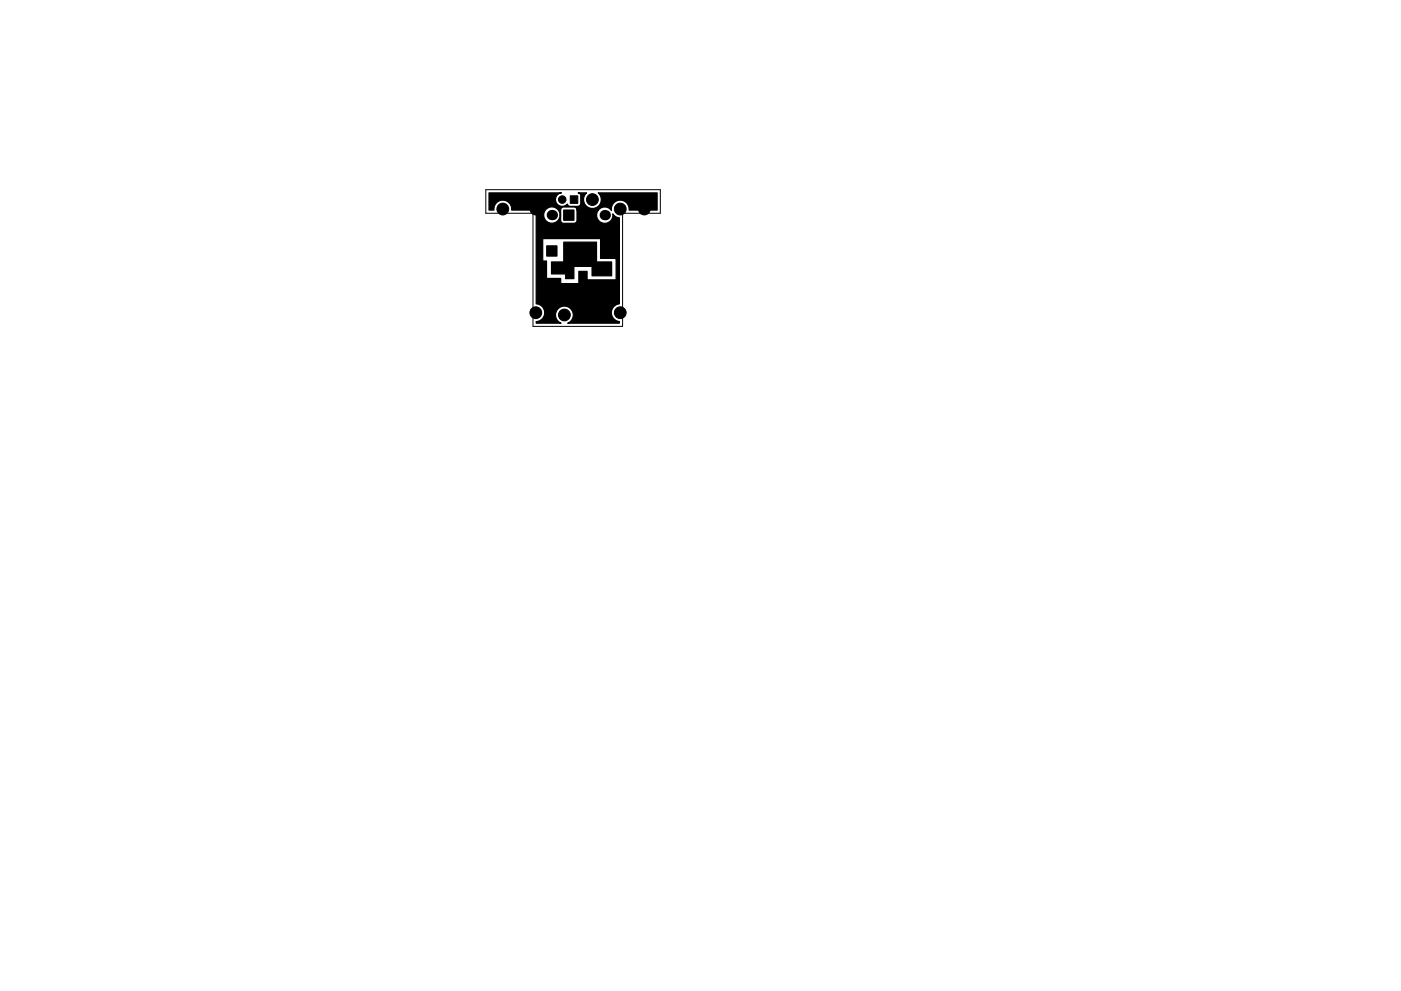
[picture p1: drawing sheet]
<svg xmlns="http://www.w3.org/2000/svg" width="297mm" height="210mm" viewBox="0 0 297 210" stroke-linecap="round" stroke-linejoin="round" font-family="sans-serif">
<path d="M103 40.2h37v5h-8v24h-19v-24h-10z" fill="none" stroke="#000" stroke-width=".21"/>
<g fill="#000" stroke="#000" stroke-width=".21">
<path d="M115.9 52.1h2.2v2.2h-2.2zM119.5 44.5h2.2v2.2h-2.2zM120.9 41.5h1.6v1.6h-1.6z"/>
<circle cx="106.6" cy="44.3" r="1.25"/>
<circle cx="113.6" cy="44.3" r="1.25"/>
<circle cx="114.3" cy="48" r=".4"/>
<circle cx="114.3" cy="56.5" r=".4"/>
<circle cx="118.2" cy="56.9" r=".4"/>
<circle cx="119.2" cy="42.3" r=".8"/>
<circle cx="121" cy="57.8" r=".4"/>
<circle cx="121.7" cy="53.8" r=".4"/>
<circle cx="122.2" cy="55" r=".4"/>
<circle cx="123.4" cy="54.5" r=".4"/>
<circle cx="123.7" cy="59.2" r=".4"/>
<circle cx="125.5" cy="55.8" r=".4"/>
<circle cx="125.6" cy="42.3" r="1.25"/>
<circle cx="128.3" cy="57.1" r=".4"/>
<circle cx="131.5" cy="44.3" r="1.25"/>
<circle cx="136.6" cy="44.3" r="1.25"/>
<circle cx="113.6" cy="66.3" r="1.25"/>
<circle cx="114.3" cy="60.2" r=".4"/>
<circle cx="119.7" cy="66.8" r="1.25"/>
<circle cx="127.6" cy="60" r=".4"/>
<circle cx="131.5" cy="66.3" r="1.25"/>
</g>
<g fill="#000">
<circle cx="117" cy="45.6" r="1.1"/>
<circle cx="128.2" cy="45.6" r="1.1"/>
</g>
<path d="M119.5 51.4h7v4.1l3.2 .1v2.9h-4.2v-1.9l-.1-.1h-3.7v2.6h-1.8l-.1-1h-2.9v-2.5l2.6-.1zM103.7 40.9h15.3l-.2 .1a1.43 1.43 0 0 0-.8 2.1 1.43 1.43 0 0 0 2.3 .2l.5 .5h1.7a.63 .63 0 0 0 .6-.7v-1.7l-.2-.3-.3-.2h1.8a1.88 1.88 0 0 0-.2 2.8 1.88 1.88 0 0 0 2.8 0 1.88 1.88 0 0 0-.2-2.8h12.5v3.7l-5.9-.1a1.88 1.88 0 0 0-2-2 1.88 1.88 0 0 0-1.7 2.2 1.73 1.73 0 0 0-2.8-.2h-4.6l-.1-.3-.4-.3h-2.3a.63 .63 0 0 0-.6 .6v1.1h-.2a1.74 1.74 0 0 0-2.5-1.5 1.74 1.74 0 0 0-.3 2.9 1.74 1.74 0 0 0 2.8-1v-.4h.2v1.3l.4 .4 2.4 .1a.63 .63 0 0 0 .6-.7v-2.2h4.6a1.73 1.73 0 0 0 .9 2.8 1.73 1.73 0 0 0 2.1-1.9l.7 .6 .7 .2v8.7l-4-.1-.1-4.2h-12l-.1 .1v4.5l.1 .2h.7v3.7h3l.1 1.1h3.6l.1-.2v-2.4h1.8l.1 1.8h6v-4.5h.7v9.6a1.89 1.89 0 0 0-1.7 1.8 1.89 1.89 0 0 0 1.7 1.9v.4h-10.9a1.88 1.88 0 0 0 .8-2.9 1.88 1.88 0 0 0-3 0 1.88 1.88 0 0 0 .8 2.9h-5.3v-.4a1.88 1.88 0 0 0 1.8-1.9 1.88 1.88 0 0 0-1.8-1.8v-19.3a.68 .68 0 0 0-.7-.6l-4.5-.1a1.88 1.88 0 0 0-1.9-2 1.88 1.88 0 0 0-1.9 2.1h-1z" fill="#000" stroke="#000" stroke-width=".25"/>
</svg>
